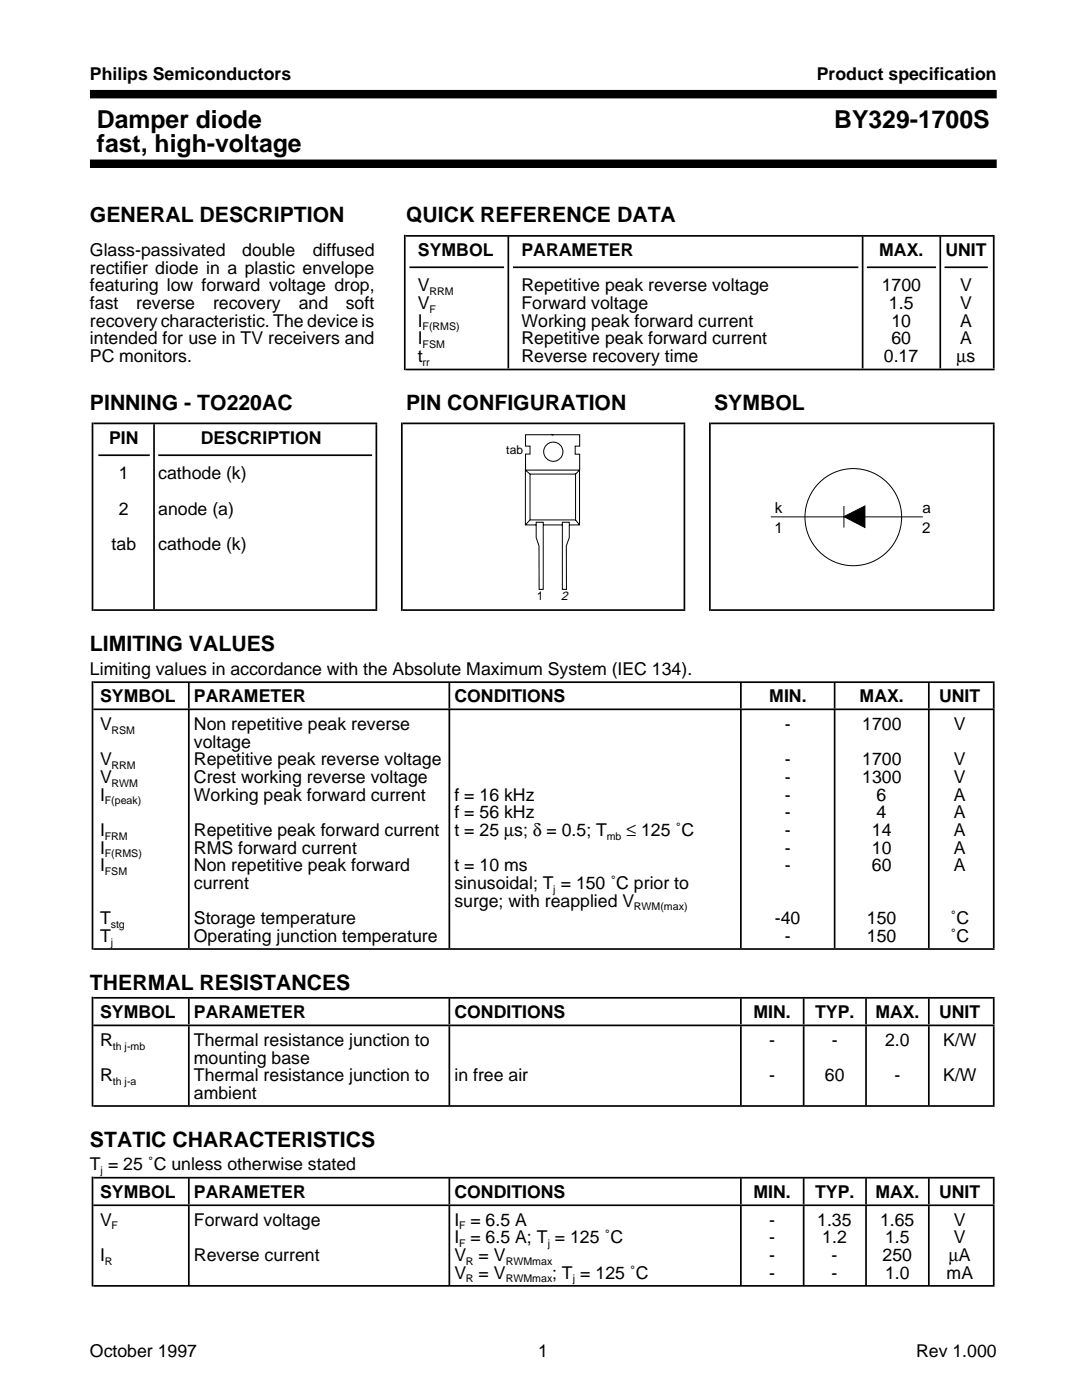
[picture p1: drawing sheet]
<svg xmlns="http://www.w3.org/2000/svg" width="216mm" height="279mm" viewBox="0 0 216 279" stroke-linecap="round" stroke-linejoin="round" font-family="sans-serif">
<defs><g id="words">
<g font-size="4.9">
<text x="19.3" y="25.5">Damper diode</text>
<text x="166.5" y="25.5">BY329-1700S</text>
<text x="19.3" y="30.4">fast, high-voltage</text>
</g>
<g font-size="4.2">
<text x="17.9" y="44.4">GENERAL DESCRIPTION</text>
<text x="81" y="44.4">QUICK REFERENCE DATA</text>
<text x="17.9" y="81.9">PINNING - TO220AC</text>
<text x="81" y="81.9">PIN CONFIGURATION</text>
<text x="142.5" y="81.9">SYMBOL</text>
<text x="17.9" y="129.9">LIMITING VALUES</text>
<text x="17.9" y="197.5">THERMAL RESISTANCES</text>
<text x="17.9" y="228.9">STATIC CHARACTERISTICS</text>
</g>
<g font-size="3.5">
<text x="17.9" y="16">Philips Semiconductors</text>
<text x="163" y="16">Product specification</text>
<text x="17.9" y="51.1">Glass-passivated</text>
<text x="48.3" y="51.1">double</text>
<text x="62.4" y="51.1">diffused</text>
<text x="83.4" y="51.1">SYMBOL</text>
<text x="104.1" y="51.1">PARAMETER</text>
<text x="175.4" y="51.1">MAX.</text>
<text x="188.6" y="51.1">UNIT</text>
<text x="17.9" y="54.7">rectifier diode in a plastic envelope</text>
<text x="17.9" y="58.2">featuring low forward voltage drop,</text>
<text x="83.4" y="58.2">V</text>
<text x="104.1" y="58.2">Repetitive peak reverse voltage</text>
<text x="175.9" y="58.2">1700</text>
<text x="191.6" y="58.2">V</text>
<text x="17.9" y="61.7">fast</text>
<text x="17.9" y="65.3">recovery characteristic. The device is</text>
<text x="27.2" y="61.7">reverse</text>
<text x="42.5" y="61.7">recovery</text>
<text x="59.6" y="61.7">and</text>
<text x="69" y="61.7">soft</text>
<text x="83.4" y="65.3">I</text>
<text x="83.4" y="61.7">V</text>
<text x="104.1" y="61.7">Forward voltage</text>
<text x="104.1" y="65.3">Working peak forward current</text>
<text x="177.4" y="61.7">1.5</text>
<text x="177.9" y="65.3">10</text>
<text x="191.6" y="61.7">V</text>
<text x="191.6" y="65.3">A</text>
<text x="17.9" y="68.7">intended for use in TV receivers and</text>
<text x="83.4" y="68.7">I</text>
<text x="104.1" y="68.7">Repetitive peak forward current</text>
<text x="177.9" y="68.7">60</text>
<text x="191.6" y="68.7">A</text>
<text x="17.9" y="72.3">PC monitors.</text>
<text x="83.4" y="72.3">t</text>
<text x="104.1" y="72.3">Reverse recovery time</text>
<text x="176.4" y="72.3">0.17</text>
<text x="190.8" y="72.3">µs</text>
<text x="21.8" y="88.6">PIN</text>
<text x="40" y="88.6">DESCRIPTION</text>
<text x="23.7" y="95.7">1</text>
<text x="31.6" y="95.7">cathode (k)</text>
<text x="23.7" y="102.7">2</text>
<text x="31.6" y="102.7">anode (a)</text>
<text x="22.3" y="109.7">tab</text>
<text x="31.6" y="109.7">cathode (k)</text>
<text x="17.9" y="134.6">Limiting values in accordance with the Absolute Maximum System (IEC 134).</text>
<text x="20" y="140.1">SYMBOL</text>
<text x="38.7" y="140.1">PARAMETER</text>
<text x="90.7" y="140.1">CONDITIONS</text>
<text x="153.5" y="140.1">MIN.</text>
<text x="171.5" y="140.1">MAX.</text>
<text x="187.4" y="140.1">UNIT</text>
<text x="20" y="145.6">V</text>
<text x="38.7" y="145.6">Non repetitive peak reverse</text>
<text x="38.7" y="149.2">voltage</text>
<text x="156.6" y="145.6">-</text>
<text x="172" y="145.6">1700</text>
<text x="190.3" y="145.6">V</text>
<text x="20" y="152.7">V</text>
<text x="38.7" y="152.7">Repetitive peak reverse voltage</text>
<text x="156.6" y="152.7">-</text>
<text x="172" y="152.7">1700</text>
<text x="190.3" y="152.7">V</text>
<text x="20" y="156.2">V</text>
<text x="20" y="159.8">I</text>
<text x="38.7" y="156.2">Crest working reverse voltage</text>
<text x="38.7" y="159.8">Working peak forward current</text>
<text x="90.7" y="159.8">f = 16 kHz</text>
<text x="156.6" y="156.2">-</text>
<text x="156.6" y="159.8">-</text>
<text x="172" y="156.2">1300</text>
<text x="174.9" y="159.8">6</text>
<text x="190.3" y="156.2">V</text>
<text x="190.3" y="159.8">A</text>
<text x="20" y="166.8">I</text>
<text x="38.7" y="166.8">Repetitive peak forward current</text>
<text x="90.7" y="163.3">f = 56 kHz</text>
<text x="90.7" y="166.8">t = 25 µs; δ = 0.5; T</text>
<text x="125" y="166.8">≤ 125 ˚C</text>
<text x="156.6" y="163.3">-</text>
<text x="156.6" y="166.8">-</text>
<text x="174" y="166.8">14</text>
<text x="174.9" y="163.3">4</text>
<text x="190.3" y="163.3">A</text>
<text x="190.3" y="166.8">A</text>
<text x="20" y="173.9">I</text>
<text x="20" y="170.3">I</text>
<text x="38.7" y="170.3">RMS forward current</text>
<text x="38.7" y="173.9">Non repetitive peak forward</text>
<text x="90.7" y="173.9">t = 10 ms</text>
<text x="156.6" y="170.3">-</text>
<text x="156.6" y="173.9">-</text>
<text x="174" y="170.3">10</text>
<text x="174" y="173.9">60</text>
<text x="190.3" y="170.3">A</text>
<text x="190.3" y="173.9">A</text>
<text x="38.7" y="177.4">current</text>
<text x="90.7" y="177.4">sinusoidal; T = 150 ˚C prior to</text>
<text x="20" y="184.5">T</text>
<text x="38.7" y="184.5">Storage temperature</text>
<text x="90.7" y="180.9">surge; with reapplied V</text>
<text x="154.6" y="184.5">-40</text>
<text x="173" y="184.5">150</text>
<text x="189.7" y="184.5">˚C</text>
<text x="20" y="188">T</text>
<text x="38.7" y="188">Operating junction temperature</text>
<text x="156.6" y="188">-</text>
<text x="173" y="188">150</text>
<text x="189.7" y="188">˚C</text>
<text x="20" y="203.2">SYMBOL</text>
<text x="38.7" y="203.2">PARAMETER</text>
<text x="90.7" y="203.2">CONDITIONS</text>
<text x="150.4" y="203.2">MIN.</text>
<text x="162.6" y="203.2">TYP.</text>
<text x="174.7" y="203.2">MAX.</text>
<text x="187.4" y="203.2">UNIT</text>
<text x="20" y="208.7">R</text>
<text x="38.7" y="208.7">Thermal resistance junction to</text>
<text x="153.5" y="208.7">-</text>
<text x="166" y="208.7">-</text>
<text x="176.6" y="208.7">2.0</text>
<text x="188.2" y="208.7">K/W</text>
<text x="20" y="215.8">R</text>
<text x="38.7" y="212.3">mounting base</text>
<text x="38.7" y="215.8">Thermal resistance junction to</text>
<text x="90.7" y="215.8">in free air</text>
<text x="153.5" y="215.8">-</text>
<text x="164.6" y="215.8">60</text>
<text x="178.5" y="215.8">-</text>
<text x="188.2" y="215.8">K/W</text>
<text x="38.7" y="219.3">ambient</text>
<text x="17.9" y="233.6">T = 25 ˚C unless otherwise stated</text>
<text x="20" y="239.1">SYMBOL</text>
<text x="38.7" y="239.1">PARAMETER</text>
<text x="90.7" y="239.1">CONDITIONS</text>
<text x="150.4" y="239.1">MIN.</text>
<text x="162.6" y="239.1">TYP.</text>
<text x="174.7" y="239.1">MAX.</text>
<text x="187.4" y="239.1">UNIT</text>
<text x="20" y="244.6">V</text>
<text x="38.7" y="244.6">Forward voltage</text>
<text x="90.7" y="244.6">I = 6.5 A</text>
<text x="153.5" y="244.6">-</text>
<text x="163.1" y="244.6">1.35</text>
<text x="175.6" y="244.6">1.65</text>
<text x="190.3" y="244.6">V</text>
<text x="20" y="251.7">I</text>
<text x="38.7" y="251.7">Reverse current</text>
<text x="90.7" y="248.2">I = 6.5 A; T = 125 ˚C</text>
<text x="90.7" y="251.7">V = V</text>
<text x="153.5" y="248.2">-</text>
<text x="153.5" y="251.7">-</text>
<text x="164.1" y="248.2">1.2</text>
<text x="165.9" y="251.7">-</text>
<text x="176.1" y="251.7">250</text>
<text x="176.6" y="248.2">1.5</text>
<text x="189.3" y="251.7">µA</text>
<text x="190.3" y="248.2">V</text>
<text x="90.7" y="255.2">V = V</text>
<text x="110.2" y="255.2">; T = 125 ˚C</text>
<text x="153.5" y="255.2">-</text>
<text x="165.9" y="255.2">-</text>
<text x="176.6" y="255.2">1.0</text>
<text x="188.9" y="255.2">mA</text>
<text x="17.9" y="270.8">October 1997</text>
<text x="107.4" y="270.8">1</text>
<text x="182.8" y="270.8">Rev 1.000</text>
</g>
<g font-size="3">
<text x="154.6" y="106.4">1</text>
<text x="154.6" y="102.4">k</text>
<text x="184" y="106.4">2</text>
<text x="184.1" y="102.4">a</text>
</g>
<text font-size="2.5" x="112" y="119.7">2</text>
<g font-size="2.4">
<text x="101" y="90.7">tab</text>
<text x="107.1" y="119.7">1</text>
</g>
<g font-size="2.1">
<text x="85.7" y="58.9">RRM</text>
<text x="84.3" y="66">F(RMS)</text>
<text x="85.7" y="62.4">F</text>
<text x="84.3" y="69.5">FSM</text>
<text x="84.3" y="73">rr</text>
<text x="22.3" y="146.4">RSM</text>
<text x="22.3" y="153.4">RRM</text>
<text x="20.9" y="160.4">F(peak)</text>
<text x="22.3" y="157">RWM</text>
<text x="20.9" y="167.6">FRM</text>
<text x="121.1" y="167.6">mb</text>
<text x="20.9" y="171">F(RMS)</text>
<text x="20.9" y="174.6">FSM</text>
<text x="110.4" y="178.1">j</text>
<text x="22.1" y="185.2">stg</text>
<text x="126.5" y="181.6">RWM(max)</text>
<text x="22.1" y="188.7">j</text>
<text x="22.5" y="209.5">th j-mb</text>
<text x="22.5" y="216.5">th j-a</text>
<text x="20.1" y="234.4">j</text>
<text x="22.3" y="245.4">F</text>
<text x="91.6" y="245.4">F</text>
<text x="91.6" y="248.8">F</text>
<text x="109.3" y="248.8">j</text>
<text x="20.9" y="252.4">R</text>
<text x="93" y="252.4">R</text>
<text x="93" y="255.9">R</text>
<text x="100.9" y="252.4">RWMmax</text>
<text x="100.9" y="255.9">RWMmax</text>
<text x="114.3" y="255.9">j</text>
</g>
</g></defs>
<g fill="none" stroke="#000" stroke-width=".2">
<path d="M105.8 94.6h9v9.2h-9zM115.6 93.8l-.8 .8M115.7 93.8v-3.2h-.9v-1.6h.9v-2.2h-10.8v2.2h.9v1.6h-.9v3.2l.9 .8M105.8 103.8l-1 1M107 104.2h1.4v13.4h-.8v-8.6l-.6-1.7zM107 104.8h-2.2v-11h10.8v11h-2M108.4 104.8h3.8M112.2 104.2h1.4v3.1l-.6 1.7v8.6h-.8zM114.8 103.8l.8 1M153.8 103.2h30.3M168.4 101v4.3"/>
<circle cx="110.4" cy="90.1" r="1.92"/>
<circle cx="170.2" cy="103.2" r="9.7"/>
</g>
<path d="M168.4 103.1l4.2-2.1v4.3z" fill-rule="evenodd" fill="#000" stroke="#000" stroke-width=".2"/>
<g fill="none" stroke="#000" stroke-width=".34">
<path d="M80.9 47.1h117.6M81.7 53.3h18.9M102.4 53.3h68.9M173 53.3h13.8M188.5 53.3h8.6M80.9 73.7h117.6M18.6 84.5h56.7M19.6 90.8h10.3M31.6 90.8h42.7M80.3 84.5h56.4M141.8 84.5h56.7M18.6 136.1h179.9"/>
<path d="M18.6 121.8h56.7M80.3 121.8h56.4M141.8 121.8h56.7M18.6 141.6h179.9M18.6 199.1h179.9M18.6 189.4h179.9M18.6 204.6h179.9M18.6 235h179.9M18.6 220.7h179.9M18.6 256.6h179.9M18.6 240.5h179.9"/>
</g>
<g fill="none" stroke="#000" stroke-width="15.7" stroke-linecap="butt">
<path d="M37.5 212.7h.3M89.5 212.7h.3M147.7 212.7h.3M160.2 212.7h.3M172.6 212.7h.4M185.2 212.7h.3M198.1 212.7h.4M37.5 248.6h.3M89.5 248.6h.3M147.7 248.6h.3M160.2 248.6h.3M172.6 248.6h.4"/>
<path d="M185.2 248.6h.3M198.1 248.6h.4"/>
</g>
<g fill="none" stroke="#000" stroke-width="5.2" stroke-linecap="butt">
<path d="M37.5 201.8h.3M89.5 201.8h.3M147.7 201.8h.3M160.2 201.8h.3M172.6 201.8h.4M185.2 201.8h.3M198.1 201.8h.4M37.5 237.7h.3M89.5 237.7h.3M147.7 237.7h.3M160.2 237.7h.3M172.6 237.7h.4"/>
<path d="M185.2 237.7h.3M198.1 237.7h.4"/>
</g>
<path d="M18.3 209.9h.3M18.3 245.8h.3" fill="none" stroke="#000" stroke-width="21.9" stroke-linecap="butt"/>
<path d="M37.5 165.4h.3M89.5 165.4h.3M147.7 165.4h.3M166.4 165.4h.3M185.2 165.4h.3M198.1 165.4h.4" fill="none" stroke="#000" stroke-width="47.5" stroke-linecap="butt"/>
<path d="M37.5 138.9h.3M89.5 138.9h.3M147.7 138.9h.3M166.4 138.9h.3M185.2 138.9h.3M198.1 138.9h.4" fill="none" stroke="#000" stroke-width="5.1" stroke-linecap="butt"/>
<path d="M18.3 162.7h.3" fill="none" stroke="#000" stroke-width="53.6" stroke-linecap="butt"/>
<path d="M30.6 103.1h.3M74.9 103.1h.4M136.4 103.1h.3M198.1 103.1h.4" fill="none" stroke="#000" stroke-width="36.9" stroke-linecap="butt"/>
<path d="M18.3 103.1h.3M80 103.1h.3M141.5 103.1h.3" fill="none" stroke="#000" stroke-width="37.6" stroke-linecap="butt"/>
<path d="M101.3 60.4h.3M172 60.4h.3M187.5 60.4h.3M198.1 60.4h.4" fill="none" stroke="#000" stroke-width="26.3" stroke-linecap="butt"/>
<path d="M80.6 60.4h.3" fill="none" stroke="#000" stroke-width="27" stroke-linecap="butt"/>
<path d="M17.9 18.8h181M17.9 32.7h181" fill="none" stroke="#000" stroke-width="1.7" stroke-linecap="butt"/>
<use href="#words"/>
</svg>
